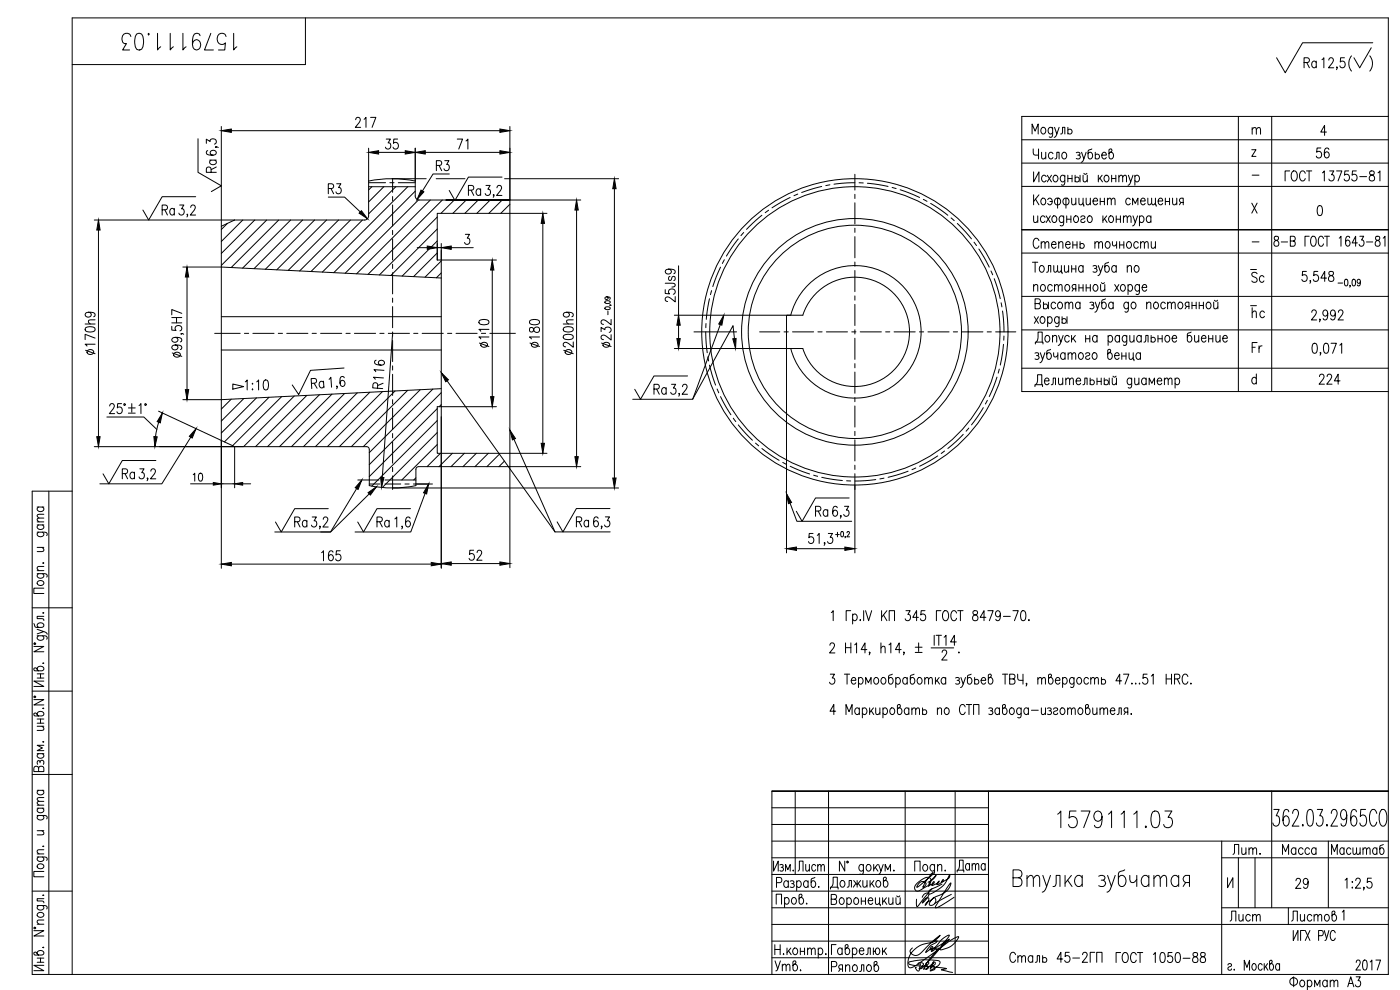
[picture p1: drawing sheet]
<svg xmlns="http://www.w3.org/2000/svg" width="420mm" height="297mm" viewBox="0 0 420 297" stroke-linecap="round" stroke-linejoin="round" font-family="sans-serif">
<defs><g id="words">
<g font-size="8.8">
<text x="35.6" y="16.2">1579111.03</text>
<text x="316.4" y="249.4">1579111.03</text>
</g>
<text font-size="8.4" x="403.9" y="22.6">( )</text>
<g font-size="7.1">
<text x="56.4" y="108.3" transform="rotate(-90 56.4 108.3)">99,5H7</text>
<text x="116.8" y="117.8" transform="rotate(-90 116.8 117.8)">R116</text>
<text x="286.5" y="262.8">Дата</text>
</g>
<g font-size="6.6">
<text x="105.8" y="39.5">217</text>
<text x="66.3" y="52.9" transform="rotate(-90 66.3 52.9)">Ra</text>
<text x="394.1" y="48.7">56</text>
<text x="139.7" y="60">Ra</text>
<text x="309" y="75.8">Степень точности</text>
<text x="374.6" y="86.1">Sc</text>
<text x="203.9" y="91.7" transform="rotate(-90 203.9 91.7)">25Js9</text>
<text x="92.4" y="117.8">Ra</text>
<text x="195.4" y="119.6">Ra</text>
<text x="36" y="145">Ra</text>
<text x="87.5" y="159.5">Ra</text>
<text x="112.2" y="159.5">Ra</text>
<text x="172.2" y="159.5">Ra</text>
<text x="243.8" y="156.3">Ra</text>
<text x="140.1" y="169.3">52</text>
<text x="368.3" y="277.6">Лист</text>
<text x="386.6" y="277.6">Листов</text>
<text x="302.3" y="290">Сталь 45-2ГП</text>
</g>
<g font-size="6.2">
<text x="390.5" y="21.5">Ra</text>
<text x="114.7" y="45.9">35</text>
<text x="136.2" y="45.9">71</text>
<text x="384.9" y="55.4">ГОСТ 13755-81</text>
<text x="47.6" y="65.6">Ra</text>
<text x="309.4" y="99.1">хорды</text>
<text x="29.6" y="107.6" transform="rotate(-90 29.6 107.6)">170h9</text>
<text x="147.8" y="105.5" transform="rotate(-90 147.8 105.5)">110</text>
<text x="163" y="105.5" transform="rotate(-90 163 105.5)">180</text>
<text x="173.2" y="107.6" transform="rotate(-90 173.2 107.6)">200h9</text>
<text x="184.5" y="105.5" transform="rotate(-90 184.5 105.5)">232</text>
<text x="375" y="106.9">Fr</text>
<text x="72.7" y="118.2">1:10</text>
<text x="395.1" y="116.4">224</text>
<text x="31.8" y="125.2">25°±1°</text>
<text x="95.6" y="169.3">165</text>
<text x="369" y="257.5">Лит.</text>
<text x="384.2" y="257.5">Масса</text>
<text x="398.6" y="257.5">Масштаб</text>
<text x="238.5" y="262.5">Лист</text>
<text x="388.1" y="267.8">29</text>
<text x="231.8" y="292.5">Утв.</text>
<text x="334.1" y="290">ГОСТ 1050-88</text>
</g>
<text font-size="5.7" x="57.1" y="145.7">10</text>
<text font-size="5.3" x="375" y="41.6">m</text>
<text font-size="3.1" x="286.8" y="197.2">.</text>
<g font-size="2.6">
<text x="375" y="53.6">-</text>
<text x="375" y="73.7">-</text>
</g>
</g></defs>
<g fill="none" stroke="#000" stroke-width=".3">
<path d="M91.7 5.4v14h-70M398.8 18.1l.5-.8h.4l.5 .6-.4 1-1.1 1.4h1.6M412 12.8h-21.1l-5.2 9-2.6-4.5M66.4 38v29.9M69.4 39.2h80.6M153 38v132.3M312.7 38.3a.64 .64 0 0 1 1 .3 .91 .91 0 0 1 .1 1.1 .91 .91 0 0 1-1.1 .4 1.2 1.2 0 0 1 0-1.8zM315.9 38.6l-.2-.3a.65 .65 0 0 0-1 .3l-.2 .7a.82 .82 0 0 0 1 .9l.4-.4M315.9 38.2l-.1 2.7-.3 .3-.6-.1M316.5 38.2l.7 2 .7-2M320.5 39.1a.73 .73 0 0 1 1.2 0 .73 .73 0 0 1-.4 1.1h-.5l-.3-.3M320.5 38.2v2"/>
<path d="M371.7 34.9v82.6M381.7 34.9v82.6M398.1 39.6h-1.7l1.1-2v3M416.7 34.9h-110v82.6h110M58.7 59h-10l-4.1 7-1.7-3M59.4 41.6v10.1l7 4-3 1.8M61.9 43v-1.2l1.2 .6a.88 .88 0 0 1 1.3-.7 .88 .88 0 0 1-.1 1.6M64.8 44.1v.2v-.2l.7 .2M98.5 59.1h4.9l4.7 4.5M98.5 56.6l1.4-.2 .2-.4-.2-.7-1.4-.2v3M99.3 56.6l.8 1.5M101 55.1h1.3l-.7 1.2a.88 .88 0 0 1 .8 1.3 .88 .88 0 0 1-1.6 0"/>
<path d="M110.6 54.3a34.8 34.8 0 0 1 14 0M110.6 44.5v20.3a1.2 1.2 0 0 1-1.2 1.2h-81.1M110.6 56h14M110.6 54.8h5.1M111.6 56l-1 1M115.2 56l-4.6 4.6M117 54.8h1.3M117.6 53.6h10.3M117.8 53.6v4.1M117.8 59v1.2M118.8 56l-8.2 8.2M119.5 54.8h5.1"/>
<path d="M122.4 56l-25.6 25.6M124.6 44.5v14.3a1.2 1.2 0 0 0 1.2 1.2h27.2h-19.2M124.6 57.4l-24.4 24.4M125.6 60l-22 22M127.6 45.7h22.4M130.9 53.6h8.6M131 49.6l1.3-.1 .3-.4-.3-.7-1.3-.2v3M131.8 49.6l.8 1.6M133.5 48.2h1.2l-.7 1.1a.88 .88 0 0 1 .8 1.4 .88 .88 0 0 1-1.6-.1M134.8 52.2h-4.8l-3.2 5.1M148.2 58.5h-.2h.2l-.2 .7M149.2 56.4l.4-.8h.5l.4 .6-.3 1-1.2 1.4h1.6"/>
<path d="M150.7 53.1h-10.1l-4.1 7-1.7-3M151.4 53.6h34.2M184.4 56.6v86.8M237.1 59.3l-5.4 3.1M239.4 58.2l-1.1 .5M246.6 56l-6 1.8M249.1 55.5l-1.3 .2M256.6 54.8l-6.3 .5M256.6 52.3v4.7M256.6 58.3v1.3M257.8 54.8l1.3 .1M260.3 55l6.2 .9"/>
<path d="M267.7 56.2l1.2 .4M270.2 56.9l5.8 2.4M277.1 59.8l1.1 .6M306.7 55.9h110M306.7 48.9h110M306.7 41.9h110M309.7 40.2v-3l1 2.1 .9-2.1v3M310.1 44.7l.2 1.7 1.4 .1M310.2 51.6v3l1.6-3v3M310.2 58.5v3M310.8 59.7l1 1.8M311.7 44.7v3"/>
<path d="M311.8 58.5l-1.6 2M312.6 45.7l.1 1.8 .6 .2 .5-.6M312.7 59.6a.97 .97 0 0 1 1.2 .6 .97 .97 0 0 1-.6 1.3 1.03 1.03 0 0 1-1-.8 1.03 1.03 0 0 1 .4-1.1zM313.8 45.7v2M314 53a.67 .67 0 0 0-.7-.4 .67 .67 0 0 0-.6 .4 .91 .91 0 0 0 0 1.1 .91 .91 0 0 0 1 .3l.3-.3M314.3 52.6l1.3 2M314.4 59.9l.3-.3a.97 .97 0 0 1 1.2 .6 .97 .97 0 0 1-.7 1.3h-.3l-.5-.5M315.6 52.6l-1.3 2M316 46.1a.66 .66 0 0 0-.6-.4 .66 .66 0 0 0-.6 .4l-.1 .7a.8 .8 0 0 0 .9 .9l.4-.4M316.4 52.7a.64 .64 0 0 1 1 .3 .91 .91 0 0 1 0 1.1 .91 .91 0 0 1-1 .3 1.2 1.2 0 0 1 0-1.7zM316.6 47.7l.4-.2 .2-1.8h.6v2M316.8 59.6h1.2a1.18 1.18 0 0 1-.3 1.9l-.9-.2a1.21 1.21 0 0 1 0-1.7z"/>
<path d="M317.2 40.2l-.5 .9-.3 .1M317.4 59.5v3M318.3 40.2l.5-.1 .1-1.9h.7v2M319 45.8a.97 .97 0 0 1 1.2 .7 .97 .97 0 0 1-.6 1.2 1.02 1.02 0 0 1-1-.7 1.02 1.02 0 0 1 .4-1.2zM319.3 59.6h1.2a1.17 1.17 0 0 1-.2 1.9h-.7l-.5-.5a1.27 1.27 0 0 1 .2-1.4zM319.6 53l-.3-.3a.64 .64 0 0 0-1 .3 .91 .91 0 0 0 0 1.1 .91 .91 0 0 0 1 .3l.3-.3M319.6 52.6l-.2 2.7-.3 .3-.6-.2M319.9 59.5v3M320.5 53.6h1.2M320.5 52.6v2M321.6 59.5l.1 1.8 .6 .2 .6-.6M321.7 52.6v2"/>
<path d="M322.7 53.4a.73 .73 0 0 1 1.1 .1 .73 .73 0 0 1-.4 1.1h-.4l-.3-.3M322.7 52.6v2M322.9 59.5v2M323 45.8a.71 .71 0 0 1 1.1 .3l-.3 .4h-.4M323.8 59.5l.1 1.8 .6 .2 .5-.6M323.8 46.5l.5 .6-.3 .4h-1M324.1 52.6v2M324.6 45.7l.7 2 .7-2M325 59.5v2h.3v.4M325 52.6l.2 1.8 .5 .2 .6-.6M325.3 52a.5 .5 0 0 0 .4 .3 .5 .5 0 0 0 .5-.3M325.3 47.7l-.5 .8-.3 .2"/>
<path d="M326 59.5l.1 1.8 .6 .2 .5-.6M326.3 52.6v2M327.2 59.5v2M327.7 44.7l-1 .4-.2 .3v1.7l.3 .4a.65 .65 0 0 0 1-.2 .85 .85 0 0 0 0-1.3 .85 .85 0 0 0-1.3 .1M328.7 46.5a.73 .73 0 0 1 1.2 .1 .73 .73 0 0 1-.4 1.1h-.5l-.3-.3M328.7 45.7v2M329.6 52.6v2M330.1 53.4l.8 1.2M330.2 59.5v2M330.7 46.5h1.3l-.2-.7a.97 .97 0 0 0-1.2 .7 .97 .97 0 0 0 .6 1.2h.4l.4-.4M330.8 52.6l-1.2 1.4M331.4 59.5v2"/>
<path d="M331.7 52.7a.64 .64 0 0 1 1 .3 .91 .91 0 0 1 0 1.1 .91 .91 0 0 1-1 .3 1.2 1.2 0 0 1 0-1.7zM332.4 59.5v2M333.3 45.7a1 1 0 0 1 .9 1 1 1 0 0 1-.9 1l-.5-.6v-2.1l.7-.3 .2 .4-.1 .3-.8 .7M333.6 53.6h1.3M333.6 52.6v2M334.9 52.6v2M335.8 53.1l.6-.5 .4 .1 .1 1.9M335.8 52.6v2M336.9 53.1l.6-.5 .5 .1 .1 1.9M338.6 52.6l.7 2 .7-2M339.2 59.9a.66 .66 0 0 0-.6-.5 .66 .66 0 0 0-.6 .5l-.1 .7a.8 .8 0 0 0 .9 .9l.4-.5M339.3 54.6l-.2 .5-.6 .5"/>
<path d="M340.6 53a.67 .67 0 0 1 .6-.4 .67 .67 0 0 1 .7 .4 .91 .91 0 0 1 0 1.1 .91 .91 0 0 1-1.1 .3l-.2-.3M340.6 52.6v3M344.5 59.5l.1 1.8 .4 .2 .6-.6M345.6 59.5l.1 1.8 .5 .2 .6-.6M346.8 59.5v2h.2v.4M349.7 59.5v2M351 59.5v2M351.9 59.5l.1 1.8 .6 .2 .6-.6M353.2 59.5v2M375.7 44.9h1.2l-1.2 2h1.2M29.5 69v62M56.3 64.4h-.2h.2l-.2 .7"/>
<path d="M57.2 62.2l.5-.7h.4l.5 .6-.3 1-1.2 1.4h1.6M68.3 67l-1.9 1.9M70.4 66l-4 1.9v64.3l4 1.8v12.4M72.9 66l-6.5 6.5M76.5 66l-10.1 10M80 66l-13.6 13.6M83.6 66l-14.2 14.3M87.2 66l-14.4 14.4M90.8 66l-14.6 14.6M94.4 66l-14.7 14.8M98 66l-14.9 14.9M101.6 66l-15.1 15.1"/>
<path d="M105.2 66l-15.3 15.3M108.8 66l-15.5 15.5M117.8 61.5v6.4M117.8 69.1v1.3M117.8 71.7v6.3M117.8 79.3v1.3M125.2 74.3h3M129.1 60l-22.1 22.1M131.2 65.1l-17.3 17.4M131.2 68.7l-13.9 14M131.2 78h17.8M131.2 73.1v4.9"/>
<path d="M131.2 74.3h1.2M131.2 72.3l-10.5 10.5M131.2 75.9l-7.1 7.1M132.4 73.1v97.4M132.4 78.3l-4.8 4.9M132.7 60l-22.3 22.3M135.4 74.3h6.6M136.3 60l-4 4M139.7 70.3h1.2l-.7 1.2a.88 .88 0 0 1 .8 1.3 .88 .88 0 0 1-1.6-.1M139.9 60l-4 4M143.5 60l-4 4M147.1 60l-4 4"/>
<path d="M150.7 60l-4 4M153 60h21.3M153 61.3l-2.7 2.7M162.9 67v66M164.2 64h-33v14M173 63v74M203.6 79.8v14.8M217.4 77.9l-.6 1.1M221.6 71.7l-3.6 5.1M223.2 69.8l-.8 .9M228.7 64.6l-4.7 4.2M230.7 63.1l-1.1 .7"/>
<path d="M256.6 60.8v6.4M256.6 68.5v1.2M256.6 71v6.4M256.6 78.6v1.3M279.3 61l5.2 3.6M285.4 65.4l1 .8M287.3 67.1l4.2 4.6M292.3 72.7l.8 1M293.8 74.7l3.1 5.5M306.7 75.9h110M309.8 78.7h1.6M310.2 64.8l.1 1.8 .6 .2 .5-.6"/>
<path d="M310.7 78.7v3M311.4 64.8v2M312.3 79.8a.97 .97 0 0 1 1.2 .7 .97 .97 0 0 1-.7 1.2 1.02 1.02 0 0 1-.9-.7 1.02 1.02 0 0 1 .4-1.2zM313.6 65.2l-.2-.3a.97 .97 0 0 0-1.2 .7 .97 .97 0 0 0 .6 1.2h.4l.4-.5M314 64.8l1.2 2M315.1 60.5h.7M315.2 64.8l-1.2 2M316 64.9a.97 .97 0 0 1 1.2 .7 .97 .97 0 0 1-.6 1.2 1.03 1.03 0 0 1-1-.8 1.03 1.03 0 0 1 .4-1.1zM316.3 79.7l.1 1.8 .4 .2 .6-.6M317.4 79.7l.1 1.8 .5 .2 .5-.6M318.5 79.7v2h.3v.4M319.2 65.2l-.1-.1a.58 .58 0 0 0-.9-.2 .95 .95 0 0 0-.4 1.2 .95 .95 0 0 0 1.2 .5l.2-.3"/>
<path d="M319.2 64.8l-.1 2.7a.58 .58 0 0 1-.9 .1M319.4 79.7l.2 1.8 .5 .2 .6-.6M320.1 65.8h1.3M320.1 64.8v2M320.7 79.7v2M321.4 64.8v2M321.6 79.7v2M322.5 64.9a.97 .97 0 0 1 1.3 .7 .97 .97 0 0 1-.7 1.2 1.02 1.02 0 0 1-.9-.8 1.02 1.02 0 0 1 .3-1.1zM322.9 79.7v2M324.4 65.2a.66 .66 0 0 1 .6-.5 .66 .66 0 0 1 .6 .5l-.1 .3-1 .4-.1 .4a.66 .66 0 0 0 .6 .5 .66 .66 0 0 0 .6-.5M325 79.7v2M326.7 64.9a.97 .97 0 0 1 1.2 .7 .97 .97 0 0 1-.7 1.2 1.02 1.02 0 0 1-.9-.8 1.02 1.02 0 0 1 .4-1.1z"/>
<path d="M328 60.3h1.4l-.2-.7a.97 .97 0 0 0-1.3 .6 .97 .97 0 0 0 .7 1.3h.3l.5-.5M328 79.8a.71 .71 0 0 1 1.2 .3l-.4 .4h-.3M329.6 79.7l.7 2 .7-2M330.2 60.5h1.2M331 64.8v2M331.4 65.6l.9 1.2M332.1 64.8l-1.1 1.4M332.4 60l.5-.5 .5 .1 .1 1.9M332.7 78.7l-1 .4-.1 .3v1.7l.2 .4a.65 .65 0 0 0 1-.2 .85 .85 0 0 0 0-1.3 .85 .85 0 0 0-1.2 .1M333 64.9a.97 .97 0 0 1 1.3 .7 .97 .97 0 0 1-.7 1.2 1.03 1.03 0 0 1-.9-.8 1.03 1.03 0 0 1 .3-1.1zM333.5 60l.6-.5 .4 .1 .1 1.9M335 64.8v2"/>
<path d="M335 79.7v2M335 65.8h1.3M336.3 64.8v2M337.2 65.3l.5-.5 .5 .1 .1 1.9M337.2 64.8v2M338.3 65.3l.6-.5 .4 .1 .1 1.9M338.3 79.7v2M339.9 61.5v-2l.8 1.5 .8-1.5v2M340 64.8l.7 2 .7-2M340.7 79.8a.97 .97 0 0 1 1.2 .7 .97 .97 0 0 1-.6 1.2 1.02 1.02 0 0 1-1-.7 1.02 1.02 0 0 1 .4-1.2zM340.7 66.8l-.4 .8-.4 .2M342 65.2a.66 .66 0 0 1 .6-.5 .66 .66 0 0 1 .6 .5l.1 .7a.8 .8 0 0 1-.9 .9l-.4-.5"/>
<path d="M342 64.8v3M342.3 60.3h1.4l-.1-.6a.58 .58 0 0 0-1-.1 .95 .95 0 0 0-.3 1.2 .95 .95 0 0 0 1.2 .5l.2-.3M345.4 65.2l-.2-.3a.95 .95 0 0 0-1.2 .5 .95 .95 0 0 0 .4 1.2 .65 .65 0 0 0 1-.3M345.4 64.8v2M347.6 60.3h1.3l-.2-.7a.97 .97 0 0 0-1.2 .6 .97 .97 0 0 0 .6 1.3h.4l.4-.5M349.7 60.5h1.3M354.4 60.7l-.4 .8M355.1 60.7h-.7l-.3-.2-.1-.5 .2-.4 .9-.1v2M375.7 60.9l1.6 3.1M377.3 60.9l-1.6 3.1M382.5 71v.9a1.2 1.2 0 0 1 1.1 .6 1.2 1.2 0 0 1 0 1.2 .92 .92 0 0 1-1.4-.7 .92 .92 0 0 1 1.2-1l.2-.1a.63 .63 0 0 0-.3-1zM384.5 72.6h1.9"/>
<path d="M387.2 72.3l1.3-.1 .2-.5-.2-.7-1.3-.1v3h1a.83 .83 0 0 0 .5-.8 .83 .83 0 0 0-.5-.8M392.9 70.9h-1.3v3M393.7 71l.3-.1a1.3 1.3 0 0 1 1 1.8l-.1 .5a.73 .73 0 0 1-1.2 .5l-.4-1v-.7zM395.6 61.8l.6-.1a1.76 1.76 0 0 1 .6 2.4l-.2 .4-.6 .2a1.76 1.76 0 0 1-.6-2.4zM397.2 71.6l-.2-.4a.82 .82 0 0 0-1-.1 .82 .82 0 0 0-.4 .9l.1 1.2a.73 .73 0 0 0 1.2 .5l.3-.5M397.5 70.9h1.5M398.3 70.9v3M401.9 71.5l.5-.6v3M405.1 71.3l-.1-.3-.6-.1a2.37 2.37 0 0 0-.3 2.8 .82 .82 0 0 0 1.1-.7 .82 .82 0 0 0-1.1-.8l-.3 .7M407.4 72.9h-1.6l1-2v3M408.1 70.9h1.2l-.7 1.1a.87 .87 0 0 1 .7 1.2 .87 .87 0 0 1-1.3 .4l-.1-.3M410.1 72.6h1.9"/>
<path d="M412.9 71v.9a1.2 1.2 0 0 1 1.1 .6 1.2 1.2 0 0 1 0 1.2 .92 .92 0 0 1-1.4-.7 .92 .92 0 0 1 1.2-1l.2-.1a.64 .64 0 0 0-.3-1zM415.1 71.5l.5-.6v3M416.7 68.9h-110h110M54.9 80.1h11.5l66 3.3M56.1 83.1v33.8M66.4 95h66M117.8 81.8v6.4M117.8 89.4v1.3M117.8 92v6.3M117.8 99.6v1.3M132.4 81.9l-1.4 1.5M147.7 81v38"/>
<path d="M181.6 92.2l.8-.1 .7 .3a.89 .89 0 0 1-.8 .5 .89 .89 0 0 1-.8-.5zM181.6 90.4l.8-.2 .7 .4a.89 .89 0 0 1-.8 .5 .89 .89 0 0 1-.8-.5zM182.1 89.1l.3 .1a.43 .43 0 0 1-.1 .6 .43 .43 0 0 1-.6-.1 .43 .43 0 0 1 .1-.6l1.3 .1v.4l-.2 .2M183.1 91.5l.3 .1M202.4 94.6h38.5M203.6 97.6v4M208.3 99.6h12.8M211.8 99.6l.4 6.2M211.9 97.1l-.1 1.2M212.9 89.6l-.9 6.2M213.6 87.2l-.4 1.2M216.2 97.4l-8.3 22.4h-18"/>
<path d="M216.2 80.2l-2.3 5.8M228 99.6h6M235.3 99.6h1.3M236.2 94.6l-.2 .2v71.1M237.3 94.6a19.9 19.9 0 0 1 30.6-11.3 19.9 19.9 0 0 1 0 32.6 19.9 19.9 0 0 1-30.6-11.3M237.8 99.6h6.4M240.9 94.6a16.4 16.4 0 0 1 25.3-8.3 16.4 16.4 0 0 1 0 26.6 16.4 16.4 0 0 1-25.3-8.3h-38.5M245.5 99.6h1.2M248 99.6h6.3M255.6 99.6h1.3M256.6 81.2v6.3M256.6 88.8v1.3"/>
<path d="M256.6 91.3v6.4M256.6 98.9v1.3M258.2 99.6h6.3M265.8 99.6h1.2M268.3 99.6h6.4M275.9 99.6h1.3M278.5 99.6h6.3M286.1 99.6h1.3M288.6 99.6h6.4M296.3 99.6h1.2M297.4 81.3l.5 1.2M298.4 83.6l1.8 6"/>
<path d="M298.8 99.6h6.1M300.5 90.8l.2 1.3M300.9 93.3l.4 6.3M306.7 88.9h110M306.7 99h110M310.2 85.9l.6-.5 .5 .1 .1 1.9M310.2 85.4v2M310.6 91.1h1.1a.81 .81 0 0 1 .6 .8 .81 .81 0 0 1-.6 .8h-1.1v-3l1.4 .1 .2 .7-.5 .6M312.6 85.5a.65 .65 0 0 1 1 .3l.1 .7a.82 .82 0 0 1-.9 .9l-.2-.2a1.23 1.23 0 0 1 0-1.7zM313.2 91.5a.73 .73 0 0 1 1.1 0 .73 .73 0 0 1-.3 1.2h-.5l-.3-.3M313.2 90.7v2M314.1 81.7l.4-.2 .2-1.8h.6v2"/>
<path d="M314.6 90.7v2M315.8 85.8a.67 .67 0 0 0-.6-.5 .67 .67 0 0 0-.7 .5 .91 .91 0 0 0 0 1.1 .91 .91 0 0 0 1.1 .3l.2-.3M316.5 85.9l.5-.5 .5 .1 .1 1.9M316.5 85.4v2M316.8 91.1a.66 .66 0 0 0-.6-.5 .66 .66 0 0 0-.6 .5l-.2 .4a.9 .9 0 0 0 1 1.2l.4-.5M317.6 85.9l.6-.5 .5 .1 .1 1.9M317.7 90.8a.97 .97 0 0 1 1.3 .6 .97 .97 0 0 1-.7 1.3 1.02 1.02 0 0 1-.9-.8 1.02 1.02 0 0 1 .3-1.1zM319.7 91.2l.5-.5 .5 .1 .1 1.9M319.7 90.7v2M319.9 85.5a.65 .65 0 0 1 1 .3l.1 .7a.82 .82 0 0 1-.9 .9l-.2-.2a1.23 1.23 0 0 1 0-1.7zM320.8 91.2l.6-.5 .4 .1 .2 1.9M321.6 80.7h1.3"/>
<path d="M322.2 86.7l-.5 .7M322.9 86.7l-.9-.2-.3-.4 .3-.6 .9-.1v2M323.8 86.4h1.2M323.8 85.4v2M324.1 91.1a.66 .66 0 0 0-.6-.5 .66 .66 0 0 0-.6 .5 .85 .85 0 0 0 0 1.2 .85 .85 0 0 0 1.2-.1M324.1 90.7v2M325 80.1a.66 .66 0 0 0-.6-.4 .66 .66 0 0 0-.6 .4 .85 .85 0 0 0 0 1.2 .85 .85 0 0 0 1.2 0M325 85.4v2M326 86.4h1.2M326 85.4v2M327.1 90.8a.71 .71 0 0 1 1.1 .3l-.3 .4h-.3M327.2 85.4v2"/>
<path d="M327.9 91.5l.5 .6-.3 .4h-1M328.4 85.5a.64 .64 0 0 1 1 .3 .91 .91 0 0 1 0 1.1 .91 .91 0 0 1-1 .3 1.2 1.2 0 0 1 0-1.7zM328.7 90.7l.7 2 .7-2M328.8 80.5l.5 .6-.3 .4h-1M329.4 92.7l-.5 .8-.3 .2M330.3 81.7l-.2 .6-.6 .4M330.3 85.4l.1 1.8 .6 .2 .6-.6M330.5 84.8l.4 .3 .5-.3M331.6 85.4v2M331.8 89.7l-1 .4-.2 .3v1.7l.3 .4a.65 .65 0 0 0 1-.3 .85 .85 0 0 0 0-1.2 .85 .85 0 0 0-1.3 .1M334.1 91.1l-.3-.3a.95 .95 0 0 0-1.1 .5 .95 .95 0 0 0 .3 1.2 .64 .64 0 0 0 1.1-.3M334.1 90.7v2"/>
<path d="M334.5 85.4l1.3 2M335 80.1l-.2-.3a.95 .95 0 0 0-1.2 .5 .95 .95 0 0 0 .4 1.2 .64 .64 0 0 0 1-.2M335.8 85.4l-1.3 2M336.6 85.5a.64 .64 0 0 1 1 .3 .91 .91 0 0 1 0 1.1 .91 .91 0 0 1-1 .3l-.3-.7zM338.3 80.2l.6-.5 .5 .1 .2 1.9M338.5 85.8a.66 .66 0 0 1 .7-.4 .66 .66 0 0 1 .6 .4 .91 .91 0 0 1 0 1.1 .91 .91 0 0 1-1 .3l-.3-.3M338.5 85.4v3M338.6 91.1l-.1-.2a.58 .58 0 0 0-.9-.1 .95 .95 0 0 0-.4 1.2 .95 .95 0 0 0 1.2 .5l.2-.3M338.6 90.7l-.1 2.7a.58 .58 0 0 1-.9 .1M339.8 90.8a.97 .97 0 0 1 1.2 .6 .97 .97 0 0 1-.6 1.3 1.02 1.02 0 0 1-1-.8 1.02 1.02 0 0 1 .4-1.1zM342 85.8l-.1-.1a.59 .59 0 0 0-1-.2 .95 .95 0 0 0-.3 1.2 .95 .95 0 0 0 1.1 .5l.3-.3M342 85.4l-.1 2.7a.59 .59 0 0 1-1 .1"/>
<path d="M342.8 86.2h1.3l-.2-.7a.64 .64 0 0 0-1 .3 .91 .91 0 0 0-.1 1.1 .91 .91 0 0 0 1.1 .3l.2-.3M344.1 91.2l.6-.5 .6 .1 .1 1.9M344.1 90.7v2M346.5 90.8a.97 .97 0 0 1 1.3 .6 .97 .97 0 0 1-.7 1.3 1.02 1.02 0 0 1-1-.8 1.02 1.02 0 0 1 .4-1.1zM349.7 91.1a.66 .66 0 0 0-.6-.5 .66 .66 0 0 0-.6 .5l-.1 .4a.9 .9 0 0 0 .9 1.2l.4-.5M350.4 91.2l.6-.5 .4 .1 .2 1.9M350.4 90.7v2M351.6 91.2l.5-.5 .5 .1 .1 1.9M353.8 90.8a.97 .97 0 0 1 1.3 .6 .97 .97 0 0 1-.7 1.3 1.02 1.02 0 0 1-.9-.8 1.02 1.02 0 0 1 .3-1.1zM356.1 91.9l-.4 .8M356.8 91.9h-.7l-.3-.2-.1-.5 .2-.4 .9-.1v2M357.5 99.6l-1.1 .5v2.3a.58 .58 0 0 0 1 .1 .95 .95 0 0 0 .3-1.2 .95 .95 0 0 0-1.1-.5l-.3 .3"/>
<path d="M357.7 91.7h1.3M357.7 90.7v2M359 90.7v2M359.9 91.7h1.3M359.9 90.7v2M361.2 90.7v2M362.3 90.8a.97 .97 0 0 1 1.2 .6 .97 .97 0 0 1-.6 1.3 1.02 1.02 0 0 1-1-.8 1.02 1.02 0 0 1 .4-1.1zM364.2 90.7l.2 1.8 .5 .2 .6-.6M364.5 90.1l.3 .3 .6-.3M365.5 90.7v2M375.3 91.7h1.8M375.8 93.9l.6-.6 .5 .2 .1 1.8"/>
<path d="M375.8 92.3v3M379.5 93.8a.66 .66 0 0 0-.6-.5 .66 .66 0 0 0-.7 .5l-.1 .7a.8 .8 0 0 0 .9 .8l.5-.4M392.1 81.4h-1.2l-.1 1.3a.92 .92 0 0 1 1.3 .1 .92 .92 0 0 1 0 1.3 .92 .92 0 0 1-1.3 0l-.1-.2M393.3 84.3h-.2h.2l-.2 .7M393.7 93.7l.4-.7h.5l.4 .6-.3 1-1.1 1.4h1.6M395.5 81.4h-1.1l-.1 1.3a.92 .92 0 0 1 1.2 .1 .92 .92 0 0 1 0 1.3 .92 .92 0 0 1-1.2 0l-.2-.2M396.2 95.8h-.2h.2l-.2 .8M398.1 83.4h-1.7l1.2-2v3M398.5 94a.81 .81 0 0 1-.8 .9 .89 .89 0 0 1-.7-1.1 .89 .89 0 0 1 1.1-.7 2.56 2.56 0 0 1 0 2.7l-.5 .2-.5-.4M398.9 81.6a.67 .67 0 0 0 .3 1 .94 .94 0 0 1 1.1 .8 .94 .94 0 0 1-1 1 .98 .98 0 0 1-.6-1.1 .98 .98 0 0 1 1.1-.7 .61 .61 0 0 0 .4-.6 .61 .61 0 0 0-.5-.6zM400.8 94a.81 .81 0 0 1-.8 .9 .89 .89 0 0 1-.7-1.1 .89 .89 0 0 1 1.1-.7 2.56 2.56 0 0 1 0 2.7l-.6 .2-.4-.4M401.6 84.9h1.3"/>
<path d="M401.7 93.7l.4-.7h.5l.4 .6-.3 1-1.1 1.4h1.6M403.7 83.9l.4-.1 .4 .4v1.2l-.4 .4-.5-.4-.1-.8zM405.2 85.7l-.1 .5M406 83.9l.4-.1 .3 .4v1.2l-.3 .4-.6-.4v-.8zM408.3 84.5l-.3 .4a.54 .54 0 0 1-.7-.6 .54 .54 0 0 1 .9-.2l.1 .4a.95 .95 0 0 1-.6 1.3l-.3-.3M54.9 119.9h11.6M64.4 100h7.7M66.4 105h66M69.4 119.8l-3 2.9M69.9 115.2l3.2 .8-3.2 .8zM73.2 119.6l-6.8 6.7M73.4 100h1.2"/>
<path d="M75.9 100h6.3M77 119.4l-10.6 10.5M80.7 119.2l-13.3 13.4M83.5 100h1.3M84.5 119l-14.7 14.7M86.1 100h6.3M88.3 118.8l-15.2 15.2M92.1 118.6l-15.4 15.4M93.7 100h1.2M95.9 118.4l-15.6 15.6M96.2 100h6.4M99.6 118.3l-15.7 15.7"/>
<path d="M101.2 115.9h-.2l.1-.1 .1 .4-.2 .5M103.3 110.4l-10.1 .7-3.6 7.3-1.9-2.9M103.3 113.4l-.1-.3-.6-.1a2.21 2.21 0 0 0-.1 2.8 .65 .65 0 0 0 1-.3v-.4a.88 .88 0 0 0-.8-1l-.4 .2-.2 .7M103.4 118.1l-15.9 15.9M103.8 100h1.3M106.4 100h6.3M107.2 117.9l-16.1 16.1M111 117.7l-16.3 16.3M114 100h1.3M114.8 117.5l-16.5 16.5M116.5 100h6.4M117.8 102.1v6.4"/>
<path d="M117.8 119.9v1.3M117.8 100l-3.1 43.3M118.6 117.3l-16.8 16.7M122.3 117.1l-16.9 16.9M124.2 100h1.2M126.1 116.9l-17.1 17.1M126.7 100h6.3M129.9 116.7l-19.1 19.1M132.4 117.8l-21.6 21.6M132.4 116.6l-66 3.3M134.2 114.2l32.4 45.4M134.3 100h1.3"/>
<path d="M136.9 100h6.3M147 100h7.7M203.9 118.2h-.2h.2l-.2 .7M204.8 116l.5-.7h.5l.4 .6-.3 1-1.2 1.4h1.6M206.3 112.8h-10l-4.1 7-1.7-3M212.4 107.1l.3 1.2M212.9 109.5l1.9 6M215.2 116.7l.5 1.2M216.2 119l3.2 5.4M220.4 101.6l-.4-3.9-12.1 22.1M236 104.4l.2 .2M256.6 101.5v6.3"/>
<path d="M256.6 109.1v1.3M256.6 111.6v6.4M256.6 119.3v1.2M299.2 113.2l-2.3 5.8M299.9 110.7l-.3 1.3M301.2 103.3l-1 6.2M301.3 100.8l-.1 1.3M306.7 110.5h110M310.6 116v-.6h2.3v.6M310.6 106a.73 .73 0 0 1 1.2 .3l-.4 .4h-.3M310.7 103.2v-.6h2.3v.6M310.8 115.4a2.99 2.99 0 0 0 .6-3h1.3v3"/>
<path d="M311 102.6a3.1 3.1 0 0 0 .5-3h1.3v3M311.4 106.7l.5 .6-.1 .2-.4 .3-.8-.1M312.2 105.8l.7 2 .7-2M312.9 107.8l-.2 .6-.6 .4M313.5 114.3h1.3l-.1-.6a.58 .58 0 0 0-.9-.1 .95 .95 0 0 0-.4 1.2 .95 .95 0 0 0 1.2 .5l.2-.3M313.9 100.8a.65 .65 0 0 1 1.1 .3l.1 .7a.82 .82 0 0 1-.9 .8l-.3-.1a1.23 1.23 0 0 1 0-1.7zM315.3 104.8l-.8 .3-.3 .4v1.8l.2 .4a.95 .95 0 0 0 1.2-.5 .95 .95 0 0 0-.4-1.2 .64 .64 0 0 0-1 .3M315.5 115.4l.5-.1 .1-1.9h.7v2M315.9 101.2l.5-.6 .6 .2 .1 1.8M315.9 100.6v2M316.2 105.8l.1 1.2 .3 .1 .5-.1 .4-.5M317.5 105.8v2"/>
<path d="M317.7 113.4l.1 1.9 .6 .1 .5-.5M317.7 100.6l.7 2 .7-2M318.4 102.6l-.2 .6-.6 .4M318.9 113.4v2M319.6 106.3a.66 .66 0 0 0-.6-.5 .66 .66 0 0 0-.6 .5 .85 .85 0 0 0 0 1.2 .85 .85 0 0 0 1.2-.1M319.6 105.8v2M319.9 114l.5-.6 .5 .2 .1 1.8M319.9 113.4v2M320.6 106.4l.5-.6 .5 .2 .1 1.8M320.6 105.8v2M320.9 101.1a.67 .67 0 0 0-.6-.5 .67 .67 0 0 0-.7 .5l-.1 .7a.82 .82 0 0 0 .9 .8l.5-.4M321 114l.6-.6 .4 .2 .1 1.8"/>
<path d="M321.6 100.6v2M321.7 106.4l.6-.6 .4 .2 .1 1.8M322 101.5l.8 1.1M322.7 100.6l-1.1 1.5M322.9 114.3h1.4l-.1-.6a.58 .58 0 0 0-.9-.1 .95 .95 0 0 0-.4 1.2 .95 .95 0 0 0 1.2 .5l.2-.3M324 106a.64 .64 0 0 1 1 .3 .91 .91 0 0 1 0 1.1 .91 .91 0 0 1-1 .3 1.2 1.2 0 0 1 0-1.7zM325 115.4l.5-.1 .1-1.9h.7v2M325.8 106.3a.67 .67 0 0 1 .6-.5 .67 .67 0 0 1 .7 .5l-.4 .4-.5 .1a.55 .55 0 0 0-.3 .9 .71 .71 0 0 0 1.2-.3M325.8 101.6h1.3M325.8 100.6v2M327.1 100.6v2M327.2 114.3a.73 .73 0 0 1 1.2 0 .73 .73 0 0 1-.4 1.1h-.5l-.3-.3"/>
<path d="M327.2 113.4v2M328.1 106a.65 .65 0 0 1 1 .3l.1 .7a.82 .82 0 0 1-.9 .8l-.2-.1a1.23 1.23 0 0 1 0-1.7zM329.2 114.4h1.3M329.2 113.4v2M329.2 101.1a.66 .66 0 0 0-.6-.5 .66 .66 0 0 0-.6 .5 .85 .85 0 0 0 0 1.2 .85 .85 0 0 0 1.2-.1M329.2 100.6v2M330.5 113.4v2M331.4 114.3a.73 .73 0 0 1 1.2 0 .73 .73 0 0 1-.4 1.1h-.5l-.3-.3M331.4 113.4v2M332.6 101.1a.66 .66 0 0 1 .6-.5 .66 .66 0 0 1 .6 .5 .91 .91 0 0 1 0 1.1 .91 .91 0 0 1-1 .3l-.2-.3M332.6 100.6v3M332.9 113.4v2"/>
<path d="M332.9 105.8a1 1 0 0 1 .9 1 1 1 0 0 1-.9 1l-.5-.5v-2.2l.7-.3 .3 .5-.2 .2-.8 .8M333.8 113.4l.1 1.9 .6 .1 .6-.5M334 112.9l.4 .2 .5-.2M334.5 106.7h1.4l-.3-.7a.64 .64 0 0 0-1 .3 .91 .91 0 0 0 0 1.1 .91 .91 0 0 0 1 .3l.3-.3M335.1 113.4v2M336 101.1a.67 .67 0 0 0-.6-.5 .67 .67 0 0 0-.7 .5 .85 .85 0 0 0 .1 1.2 .85 .85 0 0 0 1.2-.1M336 100.6v2M336.7 106.8h1.2M336.7 105.8v2M337.9 105.8v2M338.2 101.1l-.3-.3a.64 .64 0 0 0-1 .3 .91 .91 0 0 0 0 1.1 .91 .91 0 0 0 1 .3l.3-.3M338.2 100.6l-.2 2.8-.3 .2-.6-.1"/>
<path d="M338.8 105.8l.2 1.9 .5 .1 .6-.5M339.1 100.6l.1 1.9 .6 .1 .5-.5M339.6 113.9l-.1-.2a.58 .58 0 0 0-.9-.1 .95 .95 0 0 0-.4 1.2 .95 .95 0 0 0 1.2 .5l.2-.3M339.6 113.4l-.1 2.7a.58 .58 0 0 1-.9 .2M340.1 105.8v2h.2v.5M340.3 100.6v2M340.5 113.4l.2 1.9 .5 .1 .6-.5M341.8 113.4v2M342.3 106.3a.66 .66 0 0 0-.7-.5 .66 .66 0 0 0-.6 .5 .85 .85 0 0 0 0 1.2 .85 .85 0 0 0 1.3-.1M342.3 105.8v2M342.5 101.1a.67 .67 0 0 0-.6-.5 .67 .67 0 0 0-.7 .5 .85 .85 0 0 0 .1 1.2 .85 .85 0 0 0 1.2-.1M342.5 100.6v2"/>
<path d="M343.3 102.6l.5-.1 .1-1.9h.7v2M344 113.9l-.3-.3a.95 .95 0 0 0-1.1 .5 .95 .95 0 0 0 .3 1.2 .64 .64 0 0 0 1.1-.3M344 113.4v2M344.9 115.4v-2l.8 1.6 .8-1.6v2M345.5 101.5a.73 .73 0 0 1 1.2 0 .73 .73 0 0 1-.4 1.1h-.5l-.3-.2M345.5 100.6v2M347.3 114.3h1.4l-.3-.7a.97 .97 0 0 0-1.2 .6 .97 .97 0 0 0 .7 1.2h.3l.5-.4M347.5 101.6h1.3M347.5 100.6v2M348.8 100.6v2M349.5 114l.5-.6 .5 .2 .1 1.8M349.5 113.4v2"/>
<path d="M349.9 100.8a.64 .64 0 0 1 1.1 .3 .91 .91 0 0 1 0 1.1 .91 .91 0 0 1-1.1 .3l-.3-.7zM350.6 114l.6-.6 .4 .2 .1 1.8M351.8 101.5h1.3l-.1-.6a.59 .59 0 0 0-.9-.1 .95 .95 0 0 0-.4 1.2 .95 .95 0 0 0 1.2 .5l.2-.3M352.7 113.9a.66 .66 0 0 1 .6-.5 .66 .66 0 0 1 .6 .5l.1 .7a.8 .8 0 0 1-.9 .8l-.4-.4M352.7 113.4v3M358.5 100.6l.1 1.9 .6 .1 .6-.5M359.8 100.6v2M360.6 101.5h1.3l-.2-.7a.64 .64 0 0 0-1 .3 .91 .91 0 0 0-.1 1.1 .91 .91 0 0 0 1.1 .3l.2-.3M362.7 101.6h1.3M362.7 100.6v2M364 100.6v2M364.9 100.6l.1 1.9 .6 .1 .6-.5"/>
<path d="M366.2 100.6v2M367 101.5h1.3l-.1-.6a.59 .59 0 0 0-.9-.1 .95 .95 0 0 0-.4 1.2 .95 .95 0 0 0 1.2 .5l.2-.3M377 113.6a.66 .66 0 0 0-.6-.4 .66 .66 0 0 0-.6 .4 .91 .91 0 0 0 0 1.1 .91 .91 0 0 0 1 .4l.2-.3M377 112.2v3M394.1 103.1l.6-.1a1.77 1.77 0 0 1 .5 2.4l-.2 .5-.6 .1a1.77 1.77 0 0 1-.5-2.4zM396.4 105.9h-.2h.2l-.2 .7M397.5 103.1l.6-.1a1.77 1.77 0 0 1 .6 2.4l-.3 .5-.5 .1a1.77 1.77 0 0 1-.6-2.4zM399.5 103h1.6l-1.2 3M402.1 103.6l.6-.6v3M28.3 134h81.7a.82 .82 0 0 1 .8 .8v10.9a34.8 34.8 0 0 0 14 0v-4.9a.8 .8 0 0 1 .8-.8M32.1 125.1h11.1l3.9 3.7M46.8 138.2h-10.1l-4 7-1.8-3"/>
<path d="M47.6 123.4l18.8 8.8v38.3M47.6 126.7l-.9 4.3M57.3 131.2l-8.7 14h-18.6M117.8 122.5v6.3M117.8 130.1v1.3M117.8 132.6v6.4M131.2 126.2l-19.6 19.7M131.2 129.8l-16.5 16.5M131.2 122.6l-20.4 20.4M131.2 133.4l-10.6 10.6M132.2 136l-4 4M132.4 121.4l-.6 .6"/>
<path d="M135.8 136l-4 4M139.4 136l-4 4M142.9 136l-4 4M146.5 136l-4 4M149 122h-17.8v14h33M149.9 136.3l-3.8 3.7M151.4 138.4l-1.7 1.6M154.2 131.8l12.4 27.8h16.5M220.1 125.5l.7 1M221.6 127.5l4.2 4.6M226.7 133l1 .8M228.7 134.6l5.1 3.5"/>
<path d="M234.9 138.7l1.1 .6M237.2 139.9l5.8 2.3M256.6 121.8v6.4M256.6 129.4v1.3M256.6 132v6.3M256.6 139.6v1.3M281.4 136.8l-5.4 3.1M283.5 135.3l-1 .8M289.1 130.3l-4.6 4.3M290.8 128.4l-.9 1M295.1 122.3l-3.5 5.2M296.3 120.1l-.6 1.1"/>
<path d="M11.2 159.7l2.7 .1a.58 .58 0 0 1 .1 .9M11.2 157.5h2M11.2 156.6h2M11.2 152.1h2M11.6 159.7l-.2 .1a.58 .58 0 0 0-.1 .9 .95 .95 0 0 0 1.2 .4 .95 .95 0 0 0 .5-1.2l-.3-.2M11.6 157.5l-.3 .2a.95 .95 0 0 0 .5 1.2 .95 .95 0 0 0 1.2-.4 .64 .64 0 0 0-.3-1M11.6 152.1a.66 .66 0 0 0-.5 .7 .66 .66 0 0 0 .5 .6 .85 .85 0 0 0 1.2-.1 .85 .85 0 0 0-.1-1.2M13.2 155.4l-1.9 .2-.1 .4 .5 .6M13.2 154.3l-1.9 .1-.1 .5 .5 .5M14.7 147.4v145M21.7 147.4h-12v145h407v-287h-395v287M44.4 143.5h-.3h.3l-.3 .7"/>
<path d="M45.3 141.4l.4-.7 .7 .1 .2 .4-.3 1-1.1 1.5h1.6M66.4 145.2h4M72.8 145.2h2.4M96.1 158h-.2h.2l-.2 .7M97 155.8l.5-.7h.4l.5 .6-.4 1-1.1 1.4h1.6M98.5 152.6h-10.1l-4 7-1.7-3M107 146.6l-7.8 13h-16.7M107.4 144h6.3M110.8 148.2l-11.6 11.4h-3M110.8 145.2h3.2M115.5 144h9.3M115.5 145.2h4.8"/>
<path d="M117.8 140.2v1.3M117.8 142.8v4.1M117.8 146.4h67.8M120.8 158h-.2h.2l-.2 .7M121.5 145.2h1.3M123.1 155.6l-.1-.3-.6-.2a2.21 2.21 0 0 0-.4 2.9 .65 .65 0 0 0 1.1-.3l.1-.4a.89 .89 0 0 0-.8-1l-.6 .4-.1 .4M123.2 152.6h-10.1l-4 7-1.7-3M124.1 145.2h5.7M124.8 143.4l-.6 .6M125.7 140h48.6M127.6 148l-4.3 11.6h-16.7M180.6 157.9h-.2h.2l-.2 .8"/>
<path d="M181.7 155.1h1.2l-.7 1.1a.88 .88 0 0 1 .8 1.4 .88 .88 0 0 1-1.6-.1M183.1 152.6h-10.1l-4.1 7-1.7-3M237.1 150.9l2.1 5.5h16.4M244.2 142.6l1.2 .3M246.6 143.2l6.2 1M251.3 159.7v1.4M252.4 154.8h-.2h.2l-.2 .7M252.5 159.6l.2-.1a.89 .89 0 0 1 .5 .8 .89 .89 0 0 1-.5 .8l-.4-.7zM253.4 151.9h1.3l-.7 1.2a.88 .88 0 0 1 .8 1.3 .88 .88 0 0 1-1.6-.1M254.1 144.3h1.2M254.2 159.9l.2-.4 .5 .3-.8 1.3h.9M254.8 149.4h-10l-4.1 7-1.7-3"/>
<path d="M256.6 142.1v23.8M262.8 143.9l-6.2 .4M265.3 143.5l-1.2 .2M272.5 141.4l-6 1.8M274.8 140.4l-1.1 .5M11.2 172.1l2.7 .1a.58 .58 0 0 1 .1 1M11.2 171.2h2M11.2 164.2h2M11.3 174.5a.95 .95 0 0 1 1.2-.3 .95 .95 0 0 1 .5 1.1 .95 .95 0 0 1-1.2 .4 .95 .95 0 0 1-.5-1.2zM11.6 172.1l-.2 .1a.58 .58 0 0 0-.1 1 .95 .95 0 0 0 1.2 .3 .95 .95 0 0 0 .5-1.1l-.3-.3M12.6 164.2l.6 .6-.2 .6-1.8 .1M12.9 168.9h.3z"/>
<path d="M13.2 176.5h-3v1.6h3M13.2 170l-1.9 .1-.1 .5 .5 .6M69.4 169.3h60M135.4 169.1h14.6M239 164.6h14.6M244 160.1h-1.1l-.1 1.2a.92 .92 0 0 1 1.2 .1 .92 .92 0 0 1 0 1.3 .92 .92 0 0 1-1.2 .1l-.2-.3M245.3 160.6l.5-.5v3M247.6 162.9h-.3h.3l-.3 .7M248.6 160.1h1.2l-.6 1.1a.88 .88 0 0 1 .7 1.3 .88 .88 0 0 1-1.5 0M250.8 160.4h1.1M253.7 161l-.1 .4M9.7 182.4h12"/>
<path d="M10.2 194h3l-3 1.6h3M10.2 187.1l.4 1 .3 .1h1.7l.4-.2a.64 .64 0 0 0-.3-1 .85 .85 0 0 0-1.2 0 .85 .85 0 0 0 .1 1.2M10.2 193h.4v.3h-.4zM11.2 190.8l2.7 .1a.58 .58 0 0 1 .1 .9M11.2 188.8l2 .7-2 .7M11.6 190.8l-.2 .1a.58 .58 0 0 0-.1 .9 .95 .95 0 0 0 1.2 .3 .95 .95 0 0 0 .5-1.1l-.3-.2M12.9 199h.3zM12.9 183.9h.3zM13.2 189.5l.5 .2 .5 .6M13.2 184.9h-2v.7l1.8 .1 .2 .5M249.1 193.6l.4-.7h.5l.4 .6-.3 1-1.1 1.4h1.6M249.5 183.8l.6-.6v3"/>
<path d="M253.8 192.9v3M253.8 194.3h1.6M255.3 183.2h-1.4v3M255.4 192.9v3M255.9 184.7a.67 .67 0 0 1 .6-.5 .67 .67 0 0 1 .6 .5 .91 .91 0 0 1 .1 1.1 .91 .91 0 0 1-1.1 .3l-.2-.3M255.9 184.2v3M256.5 193.5l.6-.6v3M258.2 185.9v.3zM259.2 183.2v3M259.8 183.2l.9 3 .9-3M260.2 194.9h-1.8l1.2-2v3M261.1 195.8h-.3h.3l-.3 .7"/>
<path d="M264.4 194.5l.6-.6 .5 .1 .1 1.9M264.4 192.9v3M264.6 183.2v3M265.1 184.5l1.1 1.7M266.2 183.2l-1.6 2M266.8 193.5l.6-.6v3M266.9 186.2v-3h1.6v3M270.4 194.9h-1.7l1.2-2v3M271.4 195.8h-.3h.3l-.3 .7M271.9 183.2h1.2l-.6 1.2a.89 .89 0 0 1 .7 1.3 .89 .89 0 0 1-1.5 0M274.7 194.2h2M274.7 195.8h2"/>
<path d="M275.7 185.2h-1.8l1.2-2v3M275.7 192.9v2.6M277.6 183.2h-1.1l-.2 1.3a.92 .92 0 0 1 1.3 .1 .92 .92 0 0 1 0 1.3 .92 .92 0 0 1-1.3 0l-.1-.2M279.4 194.4h6.8M280.4 190.6v3M280.9 190.6h1.6M281.7 190.6v3M282.4 183.2h-1.4v3M282.7 195.7l.5-.7 .7 .2 .2 .4-.3 1-1.2 1.4h1.6M283.3 183.4l.2-.2a1.43 1.43 0 0 1 1.1 2.3 .8 .8 0 0 1-1.3 .6l-.4-1 .1-1.2zM283.3 191.2l.6-.6v3M287 192.6h-1.7l1.1-2v3"/>
<path d="M287.1 183.9a.89 .89 0 0 0-1.1-.7 .89 .89 0 0 0-.6 1.2v.7a.89 .89 0 0 0 .6 1.1 .89 .89 0 0 0 1.1-.7M287.4 183.2h1.6M288.2 183.2v3M292.1 183.4a.66 .66 0 0 0 .2 1 .94 .94 0 0 1 1.2 .8 .94 .94 0 0 1-1 1 .98 .98 0 0 1-.6-1.2 .98 .98 0 0 1 1.1-.6 .61 .61 0 0 0 .4-.6 .61 .61 0 0 0-.5-.6zM295.9 185.2h-1.7l1.1-2v3M296.5 183.2h1.6l-1.2 3M300.2 184.2a.82 .82 0 0 1-.8 .9 .89 .89 0 0 1-.6-1.1 .89 .89 0 0 1 1.1-.6 2.21 2.21 0 0 1-.4 2.8l-.5-.1-.1-.3M301.1 184.9h2.1M304 183.2h1.6l-1.1 3M306.6 183.4l.6-.2a1.77 1.77 0 0 1 .6 2.5l-.3 .4-.5 .1a2.21 2.21 0 0 1-.4-2.8zM308.8 185.9v.3zM9.7 207.4h12"/>
<path d="M10.2 209.9h3l-3 1.6h3M10.2 208.9h.4v.4h-.4zM11.2 200.8a1 1 0 0 1 1-.9 1 1 0 0 1 1 .9l-.6 .5h-2.2l-.2-.7 .4-.2 .3 .1 .7 .8M11.2 214.4a1 1 0 0 1 1-1 1 1 0 0 1 1 1l-.6 .4h-2.2l-.2-.7 .4-.2 .3 .1 .7 .8M11.2 202.2h2M11.2 203.4h2M11.2 217.9h2M11.2 215.7h2M11.2 217h2M12.2 202.2v1.2M12.2 215.7v1.3M12.6 217.9l.6 .6-.2 .6-1.8 .1"/>
<path d="M12.9 212.5h.3zM13.2 204.4h-3l3 1.6h-3M249.2 202.3h1.2l-.6 1.1a.88 .88 0 0 1 .7 1.4 .88 .88 0 0 1-1.5-.1M250.8 213.4h-1.7l1.1-2v3M253.4 202.3h1.6M253.9 214.4v-3l.9 2.1 .9-2.1v3M254.2 202.3v3M255.5 204.1h1.3l-.1-.5a.58 .58 0 0 0-.9-.2 .95 .95 0 0 0-.4 1.2 .95 .95 0 0 0 1.2 .5l.2-.3M257.6 203.7l.3-.3a.97 .97 0 0 1 1.2 .7 .97 .97 0 0 1-.7 1.2h-.3l-.5-.5M257.6 203.3v3M257.9 212.8a.67 .67 0 0 0-.6-.4 .67 .67 0 0 0-.7 .4 .85 .85 0 0 0 .1 1.2 .85 .85 0 0 0 1.2 0M257.9 212.4v2"/>
<path d="M258.8 212.8a.67 .67 0 0 1 .6-.4 .67 .67 0 0 1 .7 .4 .91 .91 0 0 1 0 1.1 .91 .91 0 0 1-1.1 .3l-.2-.2M258.8 212.4v3M259.8 205.3v-2l.8 1.5 .8-1.5v2M261 212.4v2M261.4 213.3l.8 1.1M262.1 212.4l-1.1 1.4M262.6 203.4a.97 .97 0 0 1 1.2 .7 .97 .97 0 0 1-.7 1.2 1.02 1.02 0 0 1-.9-.7 1.02 1.02 0 0 1 .4-1.2zM262.8 212.4l.1 1.8 .6 .2 .6-.6M264.1 212.4v2M264.7 203.4a.97 .97 0 0 1 1.3 .7 .97 .97 0 0 1-.7 1.2 1.02 1.02 0 0 1-.9-.7 1.02 1.02 0 0 1 .3-1.2zM265 212.8a.66 .66 0 0 1 .6-.4 .66 .66 0 0 1 .6 .4 .91 .91 0 0 1 .1 1.1 .91 .91 0 0 1-1.1 .3l-.2-.2M265 212.4v3"/>
<path d="M267.4 212.5a.64 .64 0 0 1 1 .3 .91 .91 0 0 1 0 1.1 .91 .91 0 0 1-1 .3 1.23 1.23 0 0 1 0-1.7zM267.8 202.3l-1 .4-.1 .3v1.7l.2 .4a.64 .64 0 0 0 1-.3 .85 .85 0 0 0 0-1.2 .85 .85 0 0 0-1.2 .1M268.8 203.7l.3-.3a.97 .97 0 0 1 1.2 .7 .97 .97 0 0 1-.7 1.2h-.3l-.5-.5M268.8 203.3v3M269.8 212.4a1 1 0 0 1 .9 1 1 1 0 0 1-.9 1l-.5-.6v-2.1l.7-.3 .2 .4-.1 .3-.8 .7M272.3 203.7a.66 .66 0 0 0-.7-.5 .66 .66 0 0 0-.6 .5 .85 .85 0 0 0 0 1.2 .85 .85 0 0 0 1.3-.1M272.3 203.3v2M272.8 212.8a.67 .67 0 0 0-.7-.4 .67 .67 0 0 0-.6 .4 .85 .85 0 0 0 0 1.2 .85 .85 0 0 0 1.3 0M272.8 212.4v2M273.7 213l.5-.6 .5 .1 .1 1.9M273.7 212.4v2M274.3 202.3l-1 .4-.1 .3v1.7l.2 .4a.65 .65 0 0 0 1-.3 .85 .85 0 0 0 0-1.2 .85 .85 0 0 0-1.2 .1"/>
<path d="M274.8 213l.6-.6 .4 .1 .1 1.9M275.6 203.4a.97 .97 0 0 1 1.2 .7 .97 .97 0 0 1-.6 1.2 1.02 1.02 0 0 1-1-.7 1.02 1.02 0 0 1 .4-1.2zM276.9 213.3a.73 .73 0 0 1 1.2 0 .73 .73 0 0 1-.4 1.1h-.5l-.3-.3M276.9 212.4v2M277.5 203.8l.6-.5 .5 .1 .1 1.9M277.5 203.3v2M278.7 203.8l.5-.5 .5 .1 .1 1.9M280.7 203.3v2M281.2 204.1l.8 1.2M281.3 213l.6-.6 .6 .1 .1 1.9M281.3 212.4v2M281.9 203.3l-1.2 1.4"/>
<path d="M283.7 212.5a.65 .65 0 0 1 1.1 .3l.1 .7a.82 .82 0 0 1-.9 .9l-.3-.2a1.23 1.23 0 0 1 0-1.7zM283.8 203.7l-.2-.3a.95 .95 0 0 0-1.2 .5 .95 .95 0 0 0 .4 1.2 .64 .64 0 0 0 1-.3M283.8 203.3v2M286.8 203.4a.71 .71 0 0 1 1.1 .3l-.1 .3-.6 .1M287.6 204.1l.4 .6-.2 .4h-1M288.4 203.3l.7 2 .7-2M289.1 205.3l-.5 .8-.3 .2M289.7 212.1a.89 .89 0 0 0-1.1-.7 .89 .89 0 0 0-.6 1.1v.8a.89 .89 0 0 0 .6 1.1 .89 .89 0 0 0 1.1-.7M290 211.4h1.6M290.8 211.4v3M291.5 202.3l-1.1 .4v2.3a.59 .59 0 0 0 1 .1 .95 .95 0 0 0 .3-1.2 .95 .95 0 0 0-1.1-.5l-.3 .3M292.2 214.4v-3h1.6v3"/>
<path d="M292.5 204.1a.73 .73 0 0 1 1.2 .1 .73 .73 0 0 1-.4 1.1h-.5l-.3-.3M292.5 203.3v2M294.4 204.1h1.4l-.2-.7a.97 .97 0 0 0-1.2 .7 .97 .97 0 0 0 .6 1.2h.4l.4-.5M296.8 212.5a.72 .72 0 0 1 1.1 .3l-.1 .3-.6 .2M297.1 203.3a1 1 0 0 1 .9 1 1 1 0 0 1-.9 1l-.5-.6v-2.1l.7-.3 .2 .4-.1 .3-.8 .7M297.6 213.3l.4 .5-.2 .4h-1M300 212.8a.67 .67 0 0 0-.7-.4 .67 .67 0 0 0-.6 .4 .85 .85 0 0 0 0 1.2 .85 .85 0 0 0 1.3 0M300 212.4v2M300.8 202.3h1.6M301.3 212.4a1 1 0 0 1 .9 1 1 1 0 0 1-.9 1l-.4-.6v-2.1l.7-.3 .2 .4-.1 .3-.8 .7M301.6 202.3v3M303 203.7h1a.81 .81 0 0 1 .6 .8 .81 .81 0 0 1-.6 .8h-1v-3h1a.73 .73 0 0 1 .6 .7 .73 .73 0 0 1-.6 .7"/>
<path d="M303.3 212.5a.64 .64 0 0 1 1 .3 .91 .91 0 0 1 0 1.1 .91 .91 0 0 1-1 .3l-.4-.7zM305.4 202.3v1.1l.2 .6 1.4 .1M306.5 212.8l-.1-.1a.59 .59 0 0 0-1-.2 .95 .95 0 0 0-.3 1.2 .95 .95 0 0 0 1.1 .5l.3-.2M306.5 212.4l-.1 2.7a.59 .59 0 0 1-1 .2M307 202.3v3M308.2 205.1h-.3h.3l-.3 .7M308.6 212.8a.67 .67 0 0 0-.6-.4 .67 .67 0 0 0-.6 .4 .85 .85 0 0 0 0 1.2 .85 .85 0 0 0 1.2 0M308.6 212.4v2M309.6 213.1h2M311.5 203.8l.5-.5 .5 .1 .1 1.9M311.5 203.3v2M312.5 212.4l.1 1.8 .6 .2 .6-.6"/>
<path d="M312.6 203.8l.6-.5 .4 .1 .2 1.9M313.8 212.4v2M314.3 212.5a.73 .73 0 0 1 1.2 .3l-.1 .3-.6 .2M315.1 203.3a1 1 0 0 1 .9 1 1 1 0 0 1-.9 1l-.4-.6v-2.1l.7-.3 .2 .4-.1 .3-.8 .7M315.2 213.3l.4 .5-.2 .4h-1.1M316.2 212.8a.67 .67 0 0 1 .6-.4 .67 .67 0 0 1 .6 .4l-.3 .5-.6 .1a.55 .55 0 0 0-.2 .8 .71 .71 0 0 0 1.1-.2M316.7 204.1h1.4l-.1-.5a.58 .58 0 0 0-.9-.2 .95 .95 0 0 0-.4 1.2 .95 .95 0 0 0 1.2 .5l.2-.3M318.5 212.5a.64 .64 0 0 1 1 .3 .91 .91 0 0 1 0 1.1 .91 .91 0 0 1-1 .3 1.23 1.23 0 0 1 0-1.7zM318.9 203.7l.2-.3a.97 .97 0 0 1 1.3 .7 .97 .97 0 0 1-.7 1.2h-.3l-.5-.5M318.9 203.3v3M320.4 213l.6-.6 .4 .1 .2 1.9M320.4 212.4v2"/>
<path d="M321.6 213l.5-.6 .5 .1 .1 1.9M322.3 203.7l-.2-.3a.97 .97 0 0 0-1.2 .7 .97 .97 0 0 0 .6 1.2h.4l.4-.5M322.3 203.3l-.1 2.7-.3 .3-.6-.2M323.5 203.4a.97 .97 0 0 1 1.2 .7 .97 .97 0 0 1-.7 1.2 1.03 1.03 0 0 1-.9-.8 1.03 1.03 0 0 1 .4-1.1zM323.8 212.5a.64 .64 0 0 1 1.1 .3 .91 .91 0 0 1 0 1.1 .91 .91 0 0 1-1.1 .3 1.2 1.2 0 0 1 0-1.7zM326.2 212.4a1 1 0 0 1 1 1 1 1 0 0 1-1 1l-.4-.6v-2.1l.7-.3 .2 .4-.1 .3-.8 .7M326.7 203.7a.66 .66 0 0 0-.7-.5 .66 .66 0 0 0-.6 .5l-.1 .7a.8 .8 0 0 0 .9 .9l.5-.5M327.4 203.8l.5-.5 .5 .1 .1 1.9M327.4 203.3v2M327.9 212.4l.2 1.8 .5 .2 .6-.6M328.5 203.8l.6-.5 .4 .1 .1 1.9M329.2 212.4v2"/>
<path d="M330.1 213l.6-.6 .5 .1 .1 1.9M330.1 212.4v2M330.6 204.1a.73 .73 0 0 1 1.1 .1 .73 .73 0 0 1-.3 1.1h-.5l-.3-.3M330.6 203.3v2M331.3 213l.5-.6 .5 .1 .1 1.9M333.2 213.3h1.4l-.3-.8a.64 .64 0 0 0-1 .3 .91 .91 0 0 0 0 1.1 .91 .91 0 0 0 1 .3l.3-.2M335.3 214.4l.4-.2 .1-1.8h.7v2M336.6 204.3h-1.7l1.1-2v3M337.2 202.3h1.6l-1.2 3M337.8 213.7l-.5 .7M338.5 213.7l-.9-.2-.3-.4 .3-.6 .9-.1v2M339.5 214.1v.3z"/>
<path d="M339.7 205v.3zM340.8 205v.3zM342 205v.3zM344.3 202.3h-1.2l-.1 1.3a.92 .92 0 0 1 1.3 0 .92 .92 0 0 1 0 1.3 .92 .92 0 0 1-1.3 .1l-.1-.3M345.5 202.8l.6-.5v3M350 202.3v3M350 203.7h1.6M351.6 202.3v3M352.5 203.7l1.4-.1 .2-.5-.2-.7-1.4-.1v3M353.3 203.7l.8 1.6M356.5 203a.89 .89 0 0 0-1.1-.7 .89 .89 0 0 0-.6 1.1v.7a.89 .89 0 0 0 .6 1.2 .89 .89 0 0 0 1.1-.7M357.4 205v.3z"/>
<path d="M9.7 232.4h12M11.2 237.1h2M11.2 226.1h2M11.6 237.1l-.3 .3a.95 .95 0 0 0 .5 1.1 .95 .95 0 0 0 1.2-.3 .64 .64 0 0 0-.3-1.1M11.6 230.5a.73 .73 0 0 0-.7-.6 .73 .73 0 0 0-.7 .6v1h3v-1a.81 .81 0 0 0-.8-.6 .81 .81 0 0 0-.8 .6v1M11.6 226.1l-.3 .3a.95 .95 0 0 0 .5 1.1 .95 .95 0 0 0 1.2-.3 .64 .64 0 0 0-.3-1.1M12 228.5l.6-.4 .4 .2v1M12 228.9l-.1-.6-.3-.1a.71 .71 0 0 0-.3 1.1M12.9 222.6h.3zM13.2 239.3l-1.9 .1-.1 .5 .5 .5M13.2 223.6h-2l1.5 .8-1.5 .8h2M231.7 237.4h185h-185"/>
<path d="M231.7 237.4v55M238.7 237.4v25M248.7 237.4v55M271.7 237.4v55M286.6 237.4v55M296.7 237.4v55M381.7 237.4v35M11.2 257.1l2.7 .1a.58 .58 0 0 1 .1 1M11.2 244.7l2.7 .1a.58 .58 0 0 1 .1 .9M11.2 256.2h2M11.2 249.2h2M11.2 242.5h2"/>
<path d="M11.2 241.6h2M11.3 259.5a.95 .95 0 0 1 1.2-.3 .95 .95 0 0 1 .5 1.1 .95 .95 0 0 1-1.2 .4 .95 .95 0 0 1-.5-1.2zM11.6 257.1l-.2 .1a.58 .58 0 0 0-.1 1 .95 .95 0 0 0 1.2 .3 .95 .95 0 0 0 .5-1.1l-.3-.3M11.6 244.7l-.2 .1a.58 .58 0 0 0-.1 .9 .95 .95 0 0 0 1.2 .4 .95 .95 0 0 0 .5-1.2l-.3-.2M11.6 242.5l-.3 .2a.95 .95 0 0 0 .5 1.2 .95 .95 0 0 0 1.2-.4 .65 .65 0 0 0-.3-1M12.6 249.2l.6 .6-.2 .6-1.8 .1M12.9 253.9h.3zM13.2 255l-1.9 .1-.1 .5 .5 .6M13.2 240.4l-1.9 .2-.1 .4 .5 .6M231.7 252.4h185M231.7 247.4h65M231.7 257.4h65"/>
<path d="M231.7 242.4h65M232.2 258.4v3l1.4-3v3M234.1 259.5a.61 .61 0 0 1 1 .3l-.3 .4h-.3M253.5 258.4v3l-1.6-3v3M254.2 258.4h.3v.4h-.3zM259.1 259.8l-.1-.1a.59 .59 0 0 0-.9-.2 .95 .95 0 0 0-.4 1.2 .95 .95 0 0 0 1.2 .5l.2-.3M259.1 259.4l-.1 2.7a.59 .59 0 0 1-.9 .1M260.3 259.5a.65 .65 0 0 1 1 .3l.1 .7a.82 .82 0 0 1-.9 .9l-.2-.2a1.23 1.23 0 0 1 0-1.7zM262.2 259.4v2M263.4 259.4l-1.2 1.4M263.7 259.4l.7 2 .7-2M277.3 259.5a.64 .64 0 0 1 1 .3 .91 .91 0 0 1 0 1.1 .91 .91 0 0 1-1 .3 1.2 1.2 0 0 1 0-1.7z"/>
<path d="M280.5 259.8l-.3-.3a.64 .64 0 0 0-1 .3 .91 .91 0 0 0 0 1.1 .91 .91 0 0 0 1 .3l.3-.3M280.5 259.4l-.1 2.7-.4 .3-.6-.2M281.4 259.9l.6-.5 .5 .1 .1 1.9M281.4 259.4v2M366.6 257.4h50.1M366.6 252.4v40M371.7 257.4v15M376.7 257.4v15M382.3 242.9h1.6l-.9 1.9h.4a2.02 2.02 0 0 1-.2 3.1 .96 .96 0 0 1-1.2-1M386.8 243.6l-.2-.5-.4-.2-.7 .2a6 6 0 0 0 0 4.5l.4 .3a1.69 1.69 0 0 0 1-1.6 1.69 1.69 0 0 0-1-1.5l-.4 .2-.5 1.2M387.9 244.1v-.3a.96 .96 0 0 1 1.2-.9 1.83 1.83 0 0 1 .2 2.6l-1.5 2.4h2M391 247.4v.5z"/>
<path d="M392.6 243.1l.7-.2a2.72 2.72 0 0 1 .9 2.8l-.5 1.9-.7 .3a2.72 2.72 0 0 1-.8-2.9zM395.3 242.9h1.6l-.8 1.9h.4a2.01 2.01 0 0 1-.3 3.1 .94 .94 0 0 1-1.1-1M398.2 247.4v.5zM398.7 252.4v20M399.5 244.1v-.3a.96 .96 0 0 1 1.2-.9 1.83 1.83 0 0 1 .2 2.6l-1.5 2.4h2M404.2 244.5l-.4 1.2-.5 .3a1.69 1.69 0 0 1-1-1.6 1.69 1.69 0 0 1 1-1.5l.5 .2a5.4 5.4 0 0 1 0 4.5l-.8 .3-.4-.3-.1-.5M407.1 243.6l-.2-.5-.4-.2-.7 .2a6 6 0 0 0 0 4.5l.4 .3a1.69 1.69 0 0 0 1-1.6 1.69 1.69 0 0 0-1-1.5l-.7 .7-.1 .7M409.8 242.9h-1.4l-.1 2.1a.9 .9 0 0 1 1.4-.2 2.18 2.18 0 0 1-.4 3.1 .95 .95 0 0 1-1.2-1M413.2 244.1l-.2-.5a1.01 1.01 0 0 0-1.1-.7 3.9 3.9 0 0 0 0 5 1.17 1.17 0 0 0 1.3-1.2M414.5 243.1l.3-.2a1.16 1.16 0 0 1 1.3 1.2 3.7 3.7 0 0 1-.7 3.8 1.16 1.16 0 0 1-1.3-1.2 4.5 4.5 0 0 1 .4-3.6zM9.7 267.4h12M10.2 279.2h3l-3 1.6h3"/>
<path d="M10.2 278.3h.4v.3h-.4zM11.2 271.7l2.7 .1a.58 .58 0 0 1 .1 .9M11.2 277.3h2M11.3 274.1a.95 .95 0 0 1 1.2-.4 .95 .95 0 0 1 .5 1.2 .95 .95 0 0 1-1.2 .4 .95 .95 0 0 1-.5-1.2zM11.6 271.7l-.2 .1a.58 .58 0 0 0-.1 .9 .95 .95 0 0 0 1.2 .4 .95 .95 0 0 0 .5-1.2l-.3-.2M12.9 268.6h.3zM13.2 261.5h-3v1.6h3M13.2 276l-1.9 .2-.1 .5 .5 .6M13.2 269.6h-2v.7l1.8 .1 .2 .5M231.7 267.4h65M231.7 277.4h185M231.7 272.4h65"/>
<path d="M231.7 262.4h65M232.9 271.3v-3h1.6v3M233 264.8h1.1a.81 .81 0 0 0 .6-.7 .81 .81 0 0 0-.6-.8h-1.1v3M234.8 260.2l.3 .3v.6l-.3 .3-.7-.2M235.5 269.7l.2-.3a.97 .97 0 0 1 1.2 .7 .97 .97 0 0 1-.6 1.2h-.4l-.4-.4M235.5 269.3v3M235.8 261.4v-2l.7 1.5 .7-1.5v2M236.6 264.7l-.3-.3a.95 .95 0 0 0-1.1 .5 .95 .95 0 0 0 .3 1.2 .65 .65 0 0 0 1.1-.3M236.6 264.3v2M237.2 264.4a.72 .72 0 0 1 1.1 .3l-.1 .3-.6 .1M237.9 269.4a.97 .97 0 0 1 1.2 .7 .97 .97 0 0 1-.7 1.2 1.03 1.03 0 0 1-.9-.7 1.03 1.03 0 0 1 .4-1.2zM237.9 265.1l.5 .6-.2 .4h-1"/>
<path d="M239.1 264.7l.2-.3a.97 .97 0 0 1 1.2 .6 .97 .97 0 0 1-.6 1.3h-.4l-.4-.5M239.1 264.3v3M240.3 269.3a1 1 0 0 1 .9 1 1 1 0 0 1-.9 1l-.5-.6v-2.1l.7-.3 .2 .4-.1 .3-.8 .7M242.1 271v.3zM242.5 264.7l-.2-.3a.95 .95 0 0 0-1.2 .5 .95 .95 0 0 0 .4 1.2 .64 .64 0 0 0 1-.3M242.5 264.3v2M244.6 263.3l-1.1 .4-.1 .3 .1 2a.59 .59 0 0 0 1 .1 .95 .95 0 0 0 .3-1.2 .95 .95 0 0 0-1.1-.5l-.3 .3M245.7 266v.3zM249.2 266.8v-.6h2.3v.6M249.5 269.8h1a.81 .81 0 0 1 .6 .8 .81 .81 0 0 1-.6 .8h-1v-3h1l.5 .3 .1 .5-.6 .6M249.5 266.2a2.99 2.99 0 0 0 .5-3h1.3v3M252.2 269.5a.97 .97 0 0 1 1.2 .6 .97 .97 0 0 1-.6 1.3 1.02 1.02 0 0 1-1-.8 1.02 1.02 0 0 1 .4-1.1z"/>
<path d="M252.4 264.3a.97 .97 0 0 1 1.3 .7 .97 .97 0 0 1-.7 1.2 1.03 1.03 0 0 1-.9-.7 1.03 1.03 0 0 1 .3-1.2zM254.1 269.8l.3-.3a.97 .97 0 0 1 1.2 .6 .97 .97 0 0 1-.6 1.3h-.4l-.5-.5M254.1 269.4v3M254.3 266.2l.4-.1 .1-1.9h.7v2M256.2 264.2l1 1.3 1.1-1.3M256.6 269.5a.97 .97 0 0 1 1.2 .6 .97 .97 0 0 1-.7 1.3 1.02 1.02 0 0 1-.9-.8 1.02 1.02 0 0 1 .4-1.1zM256.9 265l-.8 1.2M257.2 264.2v2M257.6 265l.8 1.2M258.5 270.4h1.2M258.5 269.4v2M259 264.2l.1 1.9 .5 .1 .6-.6"/>
<path d="M259.7 269.4v2M260.2 264.2v2M260.6 270.2h1.3l-.1-.6a.58 .58 0 0 0-.9-.1 .95 .95 0 0 0-.4 1.2 .95 .95 0 0 0 1.2 .5l.2-.3M261.1 264.2v2M261.6 265l.8 1.2M262.3 264.2l-1.2 1.4M262.7 260.2l.8 1.2M262.7 269.4l.1 1.8 .6 .2 .6-.6M263.2 264.3a.97 .97 0 0 1 1.2 .7 .97 .97 0 0 1-.7 1.2 1.03 1.03 0 0 1-.9-.7 1.03 1.03 0 0 1 .4-1.2zM264 269.4v2h.2v.4M264.4 261.4l-.5 .8-.3 .2M264.9 269.4v2"/>
<path d="M265.3 270.2l.8 1.2M265.6 264.2a1 1 0 0 1 .9 1 1 1 0 0 1-.9 1l-.5-.6v-2.1l.7-.3 .2 .4-.1 .3-.8 .7M265.6 261.4v-2l.8 1.5 .8-1.5v2M266 269.4l-1.1 1.4M266.7 269.4l.1 1.8 .6 .2 .6-.6M268 269.4v2M268.3 261.1v.3zM268.9 269.4l.1 1.8 .6 .2 .6-.6M269.1 268.8l.4 .3 .5-.3M270.2 269.4v2M274.5 261.4v-3h1.6v3M275.9 264.9a1.14 1.14 0 0 1 2 .4l-.8 1a8.7 8.7 0 0 1 2.5-4.1l.4-.4-.4 .9-2.4 2a3.5 3.5 0 0 1-2.1 1.5z"/>
<path d="M276.8 269.2a1.37 1.37 0 0 1 2-1 5 5 0 0 1-2 2.7 1.56 1.56 0 0 1 2-1.3l-.3 .9-.8 1.2 .6-1 1.9-1.4a1.28 1.28 0 0 1 .5 1.6 1.28 1.28 0 0 1-1.5 .7h-.1a1.99 1.99 0 0 1 1.3-2.4 6.9 6.9 0 0 0 4.9-3.7v-.6l-1.2 1.6-3.2 5.2a.4 .4 0 0 0-.2 .6 .4 .4 0 0 0 .7 0l4.9-3.1M278.5 264.7a4.6 4.6 0 0 0 2.5-2.1l-.4 .3a4.5 4.5 0 0 0-1.9 3 1.7 1.7 0 0 0 .2-2.6 4.7 4.7 0 0 0-4.2 2.3 1.09 1.09 0 0 0 .1 1.6 1.09 1.09 0 0 0 1.6-.2l1.7-1.1 2-.7 .3-.3-.1-.4-.6 .7v.5a2.59 2.59 0 0 0 2.2-1.4l-.7 1a1.83 1.83 0 0 0 1.9-1.4l-.5 .8a4.9 4.9 0 0 0 2.4-1.8v-.5l-.1 .1a8.9 8.9 0 0 1-6.2 5.7l-.1-.5a2.46 2.46 0 0 1 2-1.4l2.1-1M279.8 266.6l-4.6 5.4-.2-.8 .1-1.4M283.7 261.1v.3zM285.5 268.3l-5.1 2.8M304 263.4h1.7a1.35 1.35 0 0 1 1 1.3 1.35 1.35 0 0 1-1 1.3h-1.7v-5h1.7a1.21 1.21 0 0 1 1 1.2 1.21 1.21 0 0 1-1 1.2M308.2 263.6l1-.9 .7 .2 .2 3.1M308.2 262.7v3.3M310.1 263.6l1-.9 .7 .2 .2 3.1M313 262.7l1.1 3.3 1.2-3.3M314.1 266l-.4 .9-.3 .5-.6 .3M316 266l.8-.2 .2-3.1h1.1v3.3"/>
<path d="M319.6 262.7v3.3M320.4 264.1l1.3 1.9M321.5 262.7l-1.9 2.3M324.8 263.4l-.8-.7a1.67 1.67 0 0 0-1.5 1 1.67 1.67 0 0 0 .4 1.8l.2 .3a1.06 1.06 0 0 0 1.7-.5M324.8 262.7v3.3M329.7 262.9a1.19 1.19 0 0 1 1.9 .5l-.2 .4-.9 .3M331.1 264.1a.98 .98 0 0 1 .7 .9 .98 .98 0 0 1-.7 1l-1.4-.2M332.4 262.7l1.1 3.3 1.2-3.3M333.5 266l-.3 .9-.4 .5-.6 .3M337.5 261l-1.7 .7-.2 .5v2.8a1.07 1.07 0 0 0 1 1 1.07 1.07 0 0 0 1.1-.7 1.67 1.67 0 0 0-1.3-2.6l-.8 .7M339.1 262.7v1.1l.2 .8 .3 .2h.6l1-1M341.2 262.7v3.3"/>
<path d="M344.8 263.4l-.8-.7a1.67 1.67 0 0 0-1.5 1 1.67 1.67 0 0 0 .4 1.8l.2 .3a1.06 1.06 0 0 0 1.7-.5M344.8 262.7v3.3M346.3 263.6l1-.9 .7 .2 .2 3.1M346.3 262.7v3.3M348.2 263.6l1-.9 .7 .2 .2 3.1M353.7 263.4l-.7-.7a1.67 1.67 0 0 0-1.5 1 1.67 1.67 0 0 0 .3 1.8l.2 .3a1.06 1.06 0 0 0 1.7-.5M353.7 262.7v3.3M355.8 264.8l-.7 1.2M357 264.8h-1.2a1.13 1.13 0 0 1-.7-1.1 1.13 1.13 0 0 1 .7-1h1.2v3.3M366.6 272.4h50.1M368.4 263.4v2.9l1.6-2.9v2.9M388.1 279.2v3l1.4-3v3"/>
<path d="M391.5 279.2h-1.2v3M391.7 279.2l1.4 3M393.1 279.2l-1.4 3M397.4 279.2l.7 2.4M398.8 279.2l-.8 2.7-.4 .3M400.7 279.9a.7 .7 0 0 0-.7-.7 .7 .7 0 0 0-.7 .7v1.6a.7 .7 0 0 0 .7 .7 .7 .7 0 0 0 .7-.7M403.7 264.1l.6-.6v3M405.8 264.5v.3zM405.8 266.2v.3zM406.9 264.2l.4-.7 .7 .1 .3 .5-.4 1-1.1 1.4h1.6M409.4 266.3h-.2h.2l-.2 .8M411.6 263.5h-1.2l-.1 1.3a.92 .92 0 0 1 1.3 .1 .92 .92 0 0 1 0 1.2 .92 .92 0 0 1-1.3 .1l-.1-.3"/>
<path d="M11.2 286.1a1 1 0 0 1 1-.9 1 1 0 0 1 1 .9l-.6 .5h-2.2l-.2-.7 .4-.3 .3 .2 .7 .8M11.2 287.5h2M11.2 288.7h2M12.2 287.5v1.2M12.9 284.3h.3zM13.2 289.6h-3l3 1.6h-3M231.7 287.4h65M231.7 282.4h65M232.5 283.4v3M232.5 284.9h1.6M234.1 283.4v3M236.2 284.4v2"/>
<path d="M236.7 285.3l.7 1.1M237.3 284.4l-1.1 1.5M238.3 284.6a.97 .97 0 0 1 1.2 .6 .97 .97 0 0 1-.7 1.2 1.02 1.02 0 0 1-.9-.7 1.02 1.02 0 0 1 .4-1.1zM240.2 284.4v2M241.4 284.4v2M242.4 285l.5-.6 .5 .2 .1 1.8M242.4 284.4v2M243.5 285l.6-.6 .4 .2 .2 1.8M245.6 284.9a.66 .66 0 0 1 .6-.5 .66 .66 0 0 1 .6 .5l.1 .4a.9 .9 0 0 1-.9 1.1l-.4-.4M245.6 284.4v3.1M247.9 286.2v.2zM249.5 290.1h1.1a.82 .82 0 0 0 .6-.8 .82 .82 0 0 0-.6-.8h-1.1v3"/>
<path d="M250.9 283.4h-1.4v3M252.2 290.8l-.5 .7M252.7 284.8a.67 .67 0 0 0-.6-.4 .67 .67 0 0 0-.6 .4 .85 .85 0 0 0 0 1.3 .85 .85 0 0 0 1.2-.1M252.7 284.4v2M252.8 290.8l-.9-.2-.2-.4 .2-.6 .9-.1v2M253.8 290.1l.5-.6 .6 .1 .1 1.9M253.8 289.5v2M254.1 284.4a1 1 0 0 1 .9 1 1 1 0 0 1-.9 1l-.4-.5v-2.2l.6-.3 .3 .5-.2 .2-.7 .7M255.8 284.8a.67 .67 0 0 1 .7-.4 .67 .67 0 0 1 .6 .4l.1 .8a.82 .82 0 0 1-.9 .8l-.5-.4M255.8 284.4v3M256.2 289.6a.64 .64 0 0 1 1 .3 .91 .91 0 0 1 0 1.1 .91 .91 0 0 1-1 .3 1.23 1.23 0 0 1 0-1.7zM257.9 285.3h1.3l-.2-.7a.64 .64 0 0 0-1 .2 .91 .91 0 0 0 0 1.2 .91 .91 0 0 0 1 .3l.2-.3"/>
<path d="M258 291.5l.4-.2 .2-1.8h.6v2M259.9 286.4l.5-.1 .1-1.9h.7v2M260.4 289.6a.64 .64 0 0 1 1 .3 .91 .91 0 0 1 0 1.1 .91 .91 0 0 1-1 .3 1.2 1.2 0 0 1 0-1.7zM262.1 285.4l.6-.1a.79 .79 0 0 1 .8-.9 1.08 1.08 0 0 1 .6 1.1 1.08 1.08 0 0 1-.9 .9l-.4-.4-.1-.6M262.1 284.4v2M262.8 289.5a1 1 0 0 1 .9 1 1 1 0 0 1-.9 1l-.5-.6v-2.1l.7-.3 .2 .4-.1 .3-.8 .7M264.8 284.4v2M265.3 285.3l.8 1.1M266 284.4l-1.2 1.5M275.9 289.4l-.3-.2a.94 .94 0 0 1 1.6 0l-.6 .9-.8 .5a2.64 2.64 0 0 0 2.2-1.7l-.8 2 1-1.9 .5-.3-.1 .5-.7 .5a.61 .61 0 0 1 .7 .6 .61 .61 0 0 1-.8 .5v-.1a5.2 5.2 0 0 0 2.4-2.1l-1 2.2 1-2 .3-.2a.78 .78 0 0 1 0 .9 .78 .78 0 0 1-.8 .3l.5 .2a.65 .65 0 0 1 .4 .8 .65 .65 0 0 1-.9 .4l-.5 .1 2.2-1.4a.85 .85 0 0 0 .7-.8 .85 .85 0 0 0-.7-.9l-.4-.1a18.3 18.3 0 0 0-8.3 .7 .51 .51 0 0 0 .6 .6l10.6 1.2h.2l-1.6 .4 3.4 .8M276.3 289.1l-.6 2.2-.4-.1-.6-.8 .3-.2M279.4 282.9l1.8-.6v.3a6.3 6.3 0 0 0-3.4 3.1l2-1.3 .1-.3a.59 .59 0 0 0-.6 .2 .59 .59 0 0 0 0 .7l1.4-.7a1.35 1.35 0 0 1-1.2 1.2l1.6-1.7a6.4 6.4 0 0 1 3.8-3.2v.1a10.1 10.1 0 0 1-3.8 3.6l-.2 .7 .9-.6-3.4 4.2 3-3.2a9.1 9.1 0 0 1 3.5-3.6l-.2 .2a5.7 5.7 0 0 0-2.5 3 6 6 0 0 0 5.4-4l-2.6 1.4-10.9 7.7a.99 .99 0 0 1-1.3 .2 .99 .99 0 0 1-.3-1.3 7.1 7.1 0 0 1 6.8-6.2 6.3 6.3 0 0 0 2.9-2.2l-2.7 2.1-2.8 3a1.89 1.89 0 0 1-1.9 1 1.89 1.89 0 0 1-1.7-1.4l.7-.9"/>
<path d="M368.5 289.5a.56 .56 0 0 1 .6-.4 .56 .56 0 0 1 .5 .4l-.1 .3-.9 .5a.55 .55 0 0 0 0 .6 .55 .55 0 0 0 .6 .2l.4-.4M370.4 290.8v.3zM373.4 291.1v-3l.8 2.2 .8-2.2v3M376 289.3l.2-.2a1.02 1.02 0 0 1 .8 1 1.02 1.02 0 0 1-.8 1l-.5-.8zM378.8 289.5l-.4-.4a1.02 1.02 0 0 0-.8 1 1.02 1.02 0 0 0 .8 1l.4-.4M379.4 289.1v2M379.8 290l.7 1.1M380.4 289.1l-1 1.4M381.4 289.1a1.02 1.02 0 0 1 .8 1 1.02 1.02 0 0 1-.8 1l-.4-.6v-2.1l.3-.3 .4 .2a.74 .74 0 0 1-.5 1l-.2 .2M384 289.5l-.4-.4a1.02 1.02 0 0 0-.8 1 1.02 1.02 0 0 0 .8 1l.4-.4M384 289.1v2M388.2 293.1v3"/>
<path d="M390.4 294.2a.97 .97 0 0 1 1.2 .7 .97 .97 0 0 1-.6 1.2 1.02 1.02 0 0 1-1-.7 1.02 1.02 0 0 1 .4-1.2zM392.4 294.5a.67 .67 0 0 1 .6-.4 .67 .67 0 0 1 .6 .4l.1 .7a.8 .8 0 0 1-.9 .9l-.4-.4M392.4 294.1v2.9M394.5 296.1v-2l.8 1.6 .8-1.6v2M395.7 280.8h.9a.85 .85 0 0 0 .6-.8 .85 .85 0 0 0-.6-.8h-.9v3M398.3 294.5a.67 .67 0 0 0-.6-.4 .67 .67 0 0 0-.7 .4 .85 .85 0 0 0 .1 1.2 .85 .85 0 0 0 1.2 0M398.3 294.1v2M399.2 294.7l.6-.6 .5 .1 .1 1.9M399.2 294.1v2M400.4 294.7l.5-.6 .5 .1 .1 1.9M404.5 296.1l.9-3 .9 3M404.8 295.1h1.2"/>
<path d="M407 293.1h1.2l-.6 1.1a.88 .88 0 0 1 .7 1.4 .88 .88 0 0 1-1.5-.1M407 288.8l.1-.5a.66 .66 0 0 1 1-.1 .66 .66 0 0 1 0 1l-1.2 1.8h1.4M409.2 288.2l.5-.1a2.16 2.16 0 0 1 0 2.9h-.2a1.86 1.86 0 0 1-.5-2.4zM411.2 288.6l.5-.5v2.9M412.9 288.1h1.4l-1 2.9"/>
<circle cx="256.6" cy="99.6" r="46"/>
<circle cx="256.6" cy="99.6" r="43.6"/>
<circle cx="256.6" cy="99.6" r="32"/>
<circle cx="256.6" cy="99.6" r="34"/>
<circle cx="388.3" cy="294.5" r="1.17"/>
</g>
<g fill="#000" stroke="#000" stroke-width=".3">
<path d="M66.4 39.2l3-.5v1zM150 38.7l3 .5-3 .5zM110.6 45.7l3-.5v1zM121.6 45.2l3 .5-3 .5zM126.4 57l.8 .6-2 2.2zM124.6 45.7l3-.5v1zM150 45.2l3 .5-3 .5zM184.4 53.6l.5 3h-1zM29.5 66l.5 3h-1zM108.5 63.2l1.8 2.4-2.5-1.6zM128.2 73.8l3 .5-3 .5zM132.4 74.3l3-.5v1z"/>
<path d="M162.9 64l.5 3h-1zM173 60l.5 3h-1zM56.1 80.1l.5 3h-1zM147.7 78l.5 3h-1zM203.6 94.6l.5 3h-1zM217.2 94.6l-.6 3-.9-.4zM55.6 116.9h1l-.5 3zM132.4 111.8l2.2 2.2-.8 .5zM147.2 119h1l-.5 3zM203.1 101.6h1l-.5 3zM219.9 101.6l1-.1-.2 3.1zM29 131h1l-.5 3z"/>
<path d="M48.7 123.9l-.6 3-.9-.4zM46.2 131l1 .1-.7 2.9zM58.8 128.6l-1.1 2.8-.9-.5zM153 129l1.7 2.6-.9 .4zM162.4 133h1l-.5 3zM172.5 137h1l-.5 3zM64 144.8l2.4 .4-2.4 .4zM70.4 145.2l2.4-.4v.8zM108.6 144l-1.1 2.9-.9-.6zM110.5 147.8l2.4-1.7-1.7 2.4zM114.2 143.2l1 .1-.7 3zM128.6 145.2l-.6 3-.9-.3z"/>
<path d="M183.9 143.4h1l-.5 3zM236 148.1l1.6 2.7-1 .3zM66.4 169.3l3-.5v1zM129.4 168.8l3 .5-3 .5zM132.4 169.1l3-.5v1zM150 168.6l3 .5-3 .5zM236 164.6l3-.5v1zM253.6 164.1l3 .5-3 .5z"/>
</g>
<use href="#words"/>
</svg>
